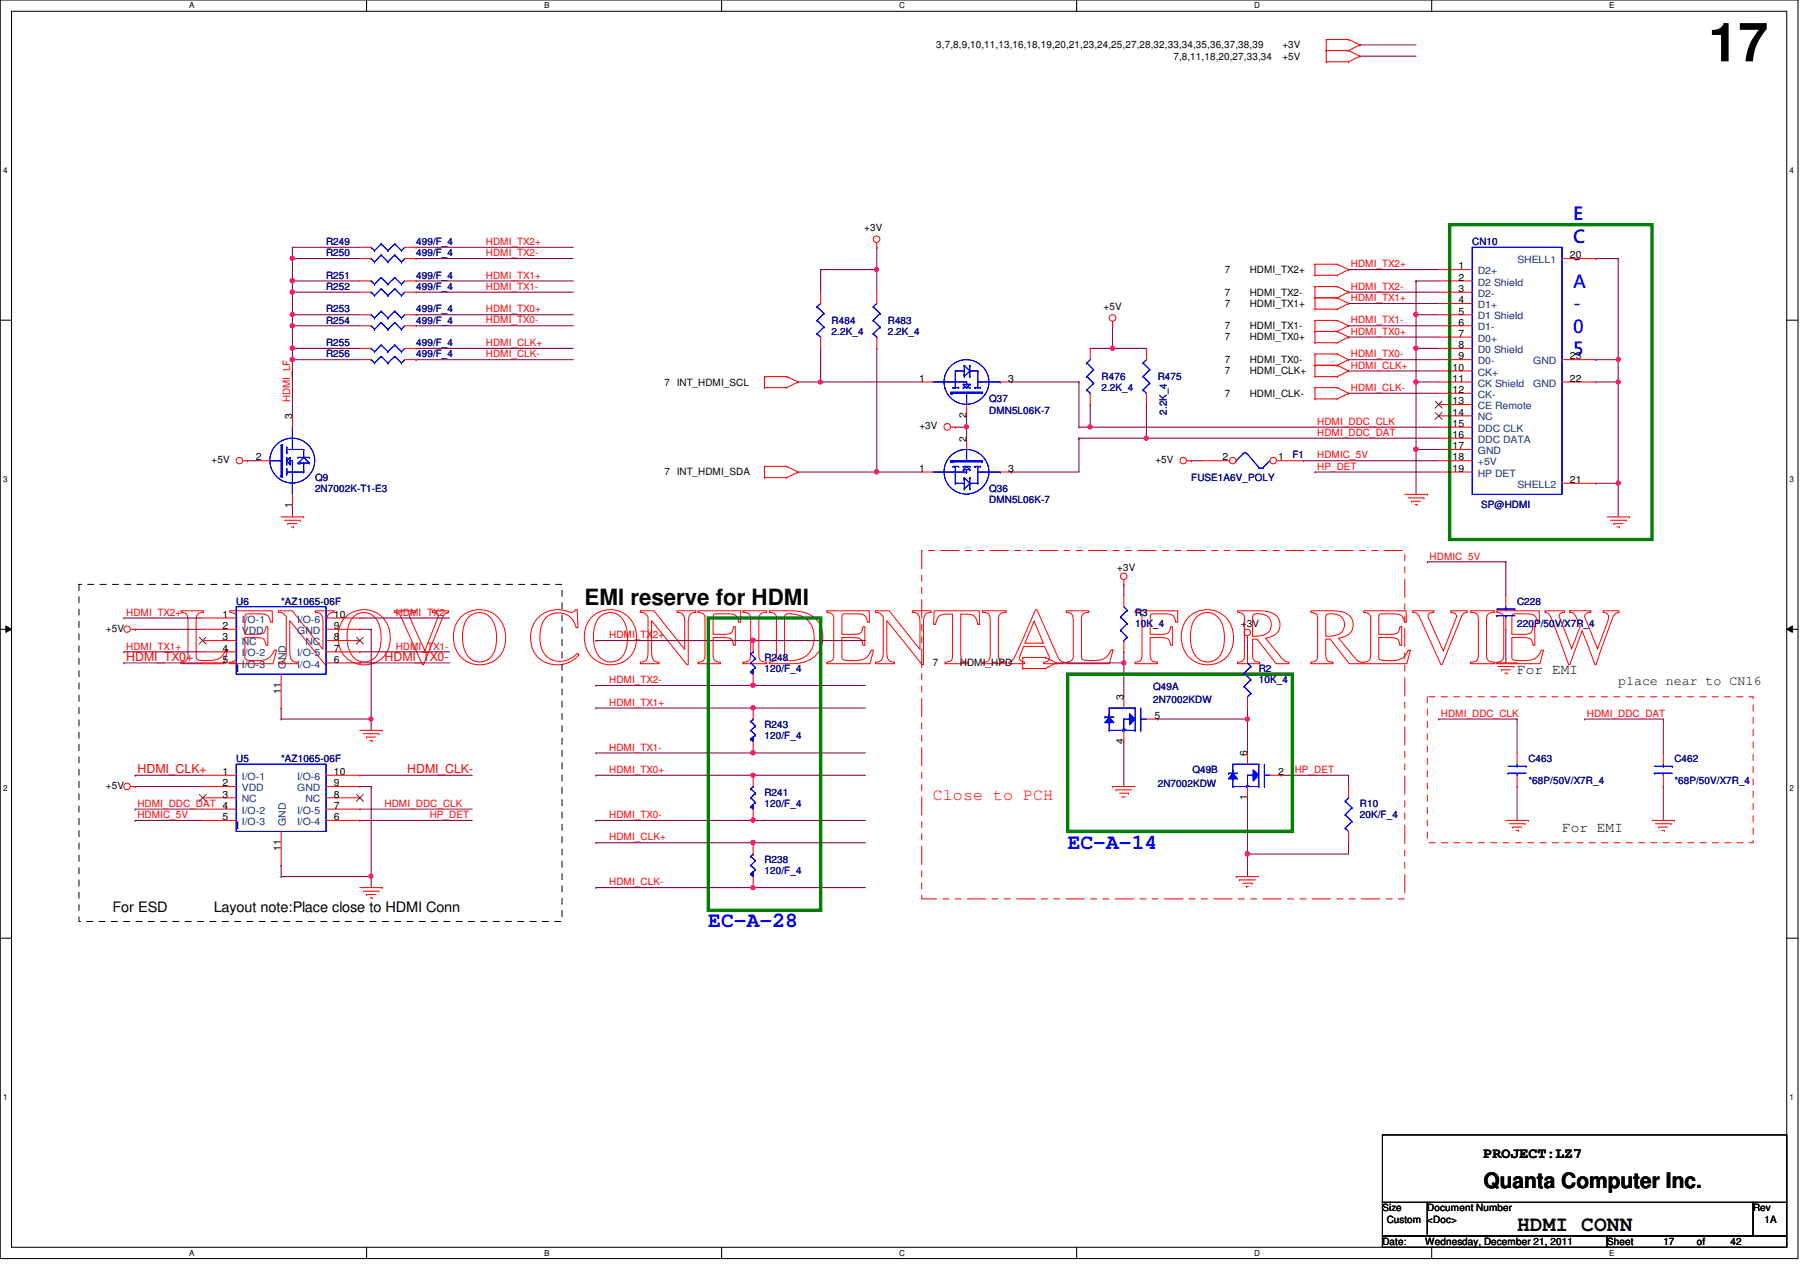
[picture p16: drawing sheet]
<svg xmlns="http://www.w3.org/2000/svg" width="297mm" height="210mm" viewBox="0 0 297 210" stroke-linecap="round" stroke-linejoin="round" font-family="sans-serif">
<defs><g id="words">
<text font-size="13.2" fill="#f00" x="29.7" y="109.5">LENOVO CONFIDENTIAL FOR REVIEW</text>
<text font-size="8.9" x="281.9" y="10.1">17</text>
<text font-size="3.7" x="96.5" y="99.9">EMI reserve for HDMI</text>
<g font-size="3.5" fill="#00f">
<text x="176.2" y="140">EC-A-14</text>
<text x="116.9" y="153">EC-A-28</text>
</g>
<g font-size="3.5">
<text x="244.8" y="196.1">Quanta Computer Inc.</text>
<text x="250.4" y="203.1">HDMI CONN</text>
</g>
<g font-size="3" fill="#00f">
<text x="259.6" y="36.4">E</text>
<text x="259.6" y="40.1">C</text>
<text x="259.6" y="43.8">-</text>
<text x="259.6" y="47.5">A</text>
<text x="259.6" y="51.2">-</text>
<text x="259.6" y="54.9">0</text>
<text x="259.6" y="58.6">5</text>
</g>
<text font-size="2.8" fill="#f00" x="154" y="132">Close to PCH</text>
<g font-size="2.4">
<text x="250.4" y="111.3">For EMI</text>
<text x="257.8" y="137.3">For EMI</text>
<text x="18.6" y="150.5">For ESD</text>
<text x="35.3" y="150.5">Layout note:Place close to HDMI Conn</text>
<text x="244.8" y="191.1">PROJECT:LZ7</text>
</g>
<text font-size="2.2" x="267" y="113.1">place near to CN16</text>
<g font-size="2" fill="#f00">
<text x="20.8" y="109">HDMI_TX0+</text>
<text x="63.5" y="109">HDMI_TX0-</text>
<text x="22.7" y="127.6">HDMI_CLK+</text>
<text x="67.2" y="127.6">HDMI_CLK-</text>
</g>
<g font-size="1.7">
<text x="154.5" y="8">3,7,8,9,10,11,13,16,18,19,20,21,23,24,25,27,28,32,33,34,35,36,37,38,39</text>
<text x="193.6" y="9.8">7,8,11,18,20,27,33,34</text>
<text x="211.6" y="8">+3V</text>
<text x="211.6" y="9.8">+5V</text>
<text x="142.6" y="38.2">+3V</text>
<text x="202.1" y="45.1">7</text>
<text x="206.2" y="45.1">HDMI_TX2+</text>
<text x="240.7" y="44.5">1</text>
<text x="240.7" y="46.3">2</text>
<text x="259.1" y="42.6">20</text>
<text x="182.1" y="51.2">+5V</text>
<text x="202.1" y="48.8">7</text>
<text x="202.1" y="50.6">7</text>
<text x="206.2" y="48.8">HDMI_TX2-</text>
<text x="206.2" y="50.6">HDMI_TX1+</text>
<text x="240.7" y="48.2">3</text>
<text x="240.7" y="50">4</text>
<text x="240.7" y="51.9">5</text>
<text x="240.7" y="53.7">6</text>
<text x="202.1" y="54.4">7</text>
<text x="202.1" y="56.2">7</text>
<text x="202.1" y="59.9">7</text>
<text x="206.2" y="54.4">HDMI_TX1-</text>
<text x="206.2" y="56.2">HDMI_TX0+</text>
<text x="206.2" y="59.9">HDMI_TX0-</text>
<text x="240.7" y="55.6">7</text>
<text x="240.7" y="57.4">8</text>
<text x="240.7" y="59.3">9</text>
<text x="259.1" y="59.3">23</text>
<text x="109.6" y="63.6">7 INT_HDMI_SCL</text>
<text x="151.7" y="63">1</text>
<text x="166.4" y="63">3</text>
<text x="202.1" y="61.8">7</text>
<text x="202.1" y="65.4">7</text>
<text x="206.2" y="61.8">HDMI_CLK+</text>
<text x="206.2" y="65.4">HDMI_CLK-</text>
<text x="239.7" y="61.2">10</text>
<text x="239.7" y="63">11</text>
<text x="239.7" y="64.9">12</text>
<text x="259.1" y="63">22</text>
<text x="48.2" y="69.2" transform="rotate(-90 48.2 69.2)">3</text>
<text x="151.7" y="70.8">+3V</text>
<text x="159.5" y="69" transform="rotate(-90 159.5 69)">2</text>
<text x="239.7" y="66.7">13</text>
<text x="239.7" y="68.6">14</text>
<text x="239.7" y="70.4">15</text>
<text x="34.9" y="76.4">+5V</text>
<text x="42.2" y="76">2</text>
<text x="151.7" y="77.9">1</text>
<text x="159.5" y="72.9" transform="rotate(-90 159.5 72.9)">2</text>
<text x="166.4" y="77.9">3</text>
<text x="190.7" y="76.4">+5V</text>
<text x="201.7" y="76">2</text>
<text x="210.9" y="76">1</text>
<text x="239.7" y="72.3">16</text>
<text x="239.7" y="74.1">17</text>
<text x="239.7" y="76">18</text>
<text x="239.7" y="77.9">19</text>
<text x="48.2" y="83.9" transform="rotate(-90 48.2 83.9)">1</text>
<text x="109.6" y="78.4">7 INT_HDMI_SDA</text>
<text x="259.1" y="79.7">21</text>
<text x="184.4" y="94.2">+3V</text>
<text x="36.7" y="101.9">1</text>
<text x="55.1" y="101.9">10</text>
<text x="17.5" y="104.2">+5V</text>
<text x="36.7" y="103.8">2</text>
<text x="36.7" y="105.7">3</text>
<text x="36.7" y="107.5">4</text>
<text x="55.1" y="107.5">7</text>
<text x="55.1" y="105.7">8</text>
<text x="55.1" y="103.8">9</text>
<text x="204.8" y="103.5">+3V</text>
<text x="36.7" y="109.3">5</text>
<text x="39" y="110.9">I</text>
<text x="55.1" y="109.3">6</text>
<text x="154" y="110">7</text>
<text x="158.4" y="110">HDMI_HPD</text>
<text x="46.4" y="114.5" transform="rotate(-90 46.4 114.5)">11</text>
<text x="185.4" y="115.5" transform="rotate(-90 185.4 115.5)">3</text>
<text x="190.5" y="118.6">5</text>
<text x="185.4" y="122.8" transform="rotate(-90 185.4 122.8)">4</text>
<text x="205.8" y="124.8" transform="rotate(-90 205.8 124.8)">6</text>
<text x="17.5" y="130.2">+5V</text>
<text x="36.7" y="127.9">1</text>
<text x="36.7" y="129.8">2</text>
<text x="36.7" y="131.6">3</text>
<text x="55.1" y="131.6">8</text>
<text x="55.1" y="129.8">9</text>
<text x="55.1" y="127.9">10</text>
<text x="210.9" y="127.9">2</text>
<text x="36.7" y="135.3">5</text>
<text x="39" y="136.9">I</text>
<text x="55.1" y="135.3">6</text>
<text x="55.1" y="133.5">7</text>
<text x="205.8" y="132.1" transform="rotate(-90 205.8 132.1)">1</text>
<text x="46.4" y="140.5" transform="rotate(-90 46.4 140.5)">11</text>
<text x="228.1" y="199.9">Size</text>
<text x="228.9" y="201.8">Custom</text>
<text x="235.5" y="199.9">Document Number</text>
<text x="235.5" y="201.8">&lt;Doc&gt;</text>
<text x="289.3" y="199.9">Rev</text>
<text x="291.2" y="201.8">1A</text>
<text x="228.1" y="205.4">Date:</text>
<text x="235.2" y="205.4">Wednesday, December 21, 2011</text>
<text x="265.2" y="205.4">Sheet</text>
<text x="274.5" y="205.4">17</text>
<text x="280" y="205.4">of</text>
<text x="285.6" y="205.4">42</text>
</g>
<g font-size="1.7" fill="#000080">
<text x="53.8" y="40.4">R249</text>
<text x="68.7" y="40.4">499/F_4</text>
<text x="242.9" y="40.4">CN10</text>
<text x="53.8" y="46">R251</text>
<text x="53.8" y="47.8">R252</text>
<text x="53.8" y="42.3">R250</text>
<text x="68.7" y="46">499/F_4</text>
<text x="68.7" y="47.8">499/F_4</text>
<text x="68.7" y="42.3">499/F_4</text>
<text x="53.8" y="53.4">R254</text>
<text x="53.8" y="51.6">R253</text>
<text x="68.7" y="53.4">499/F_4</text>
<text x="68.7" y="51.6">499/F_4</text>
<text x="137.2" y="53.4">R484</text>
<text x="146.5" y="53.4">R483</text>
<text x="53.8" y="59">R256</text>
<text x="53.8" y="57.1">R255</text>
<text x="68.7" y="59">499/F_4</text>
<text x="68.7" y="57.1">499/F_4</text>
<text x="137.2" y="55.2">2.2K_4</text>
<text x="146.5" y="55.2">2.2K_4</text>
<text x="181.8" y="62.7">R476</text>
<text x="181.8" y="64.5">2.2K_4</text>
<text x="191" y="62.7">R475</text>
<text x="163.2" y="66.4">Q37</text>
<text x="163.2" y="68.2">DMN5L06K-7</text>
<text x="192.6" y="68.4" transform="rotate(-90 192.6 68.4)">2.2K_4</text>
<text x="213.3" y="75.6">F1</text>
<text x="52" y="79.4">Q9</text>
<text x="52" y="81.2">2N7002K-T1-E3</text>
<text x="163.2" y="81.2">Q36</text>
<text x="163.2" y="83.1">DMN5L06K-7</text>
<text x="196.6" y="79.4">FUSE1A6V_POLY</text>
<text x="244.4" y="83.8">SP@HDMI</text>
<text x="39" y="99.8">U6</text>
<text x="46.4" y="99.8">*AZ1065-06F</text>
<text x="187.3" y="101.6">R3</text>
<text x="250.4" y="99.8">C228</text>
<text x="187.3" y="103.5">10K_4</text>
<text x="250.4" y="103.5">220P/50V/X7R_4</text>
<text x="126.2" y="109.1">R248</text>
<text x="126.2" y="110.9">120/F_4</text>
<text x="190.3" y="113.8">Q49A</text>
<text x="207.7" y="110.9">R2</text>
<text x="207.7" y="112.7">10K_4</text>
<text x="190.3" y="116.1">2N7002KDW</text>
<text x="39" y="125.7">U5</text>
<text x="46.4" y="125.7">*AZ1065-06F</text>
<text x="126.2" y="120.1">R243</text>
<text x="126.2" y="122">120/F_4</text>
<text x="252.2" y="125.7">C463</text>
<text x="276.3" y="125.7">C462</text>
<text x="126.2" y="131.3">R241</text>
<text x="191" y="129.8">2N7002KDW</text>
<text x="196.8" y="127.6">Q49B</text>
<text x="252.2" y="129.4">*68P/50V/X7R_4</text>
<text x="276.3" y="129.4">*68P/50V/X7R_4</text>
<text x="126.2" y="133.1">120/F_4</text>
<text x="224.4" y="133.1">R10</text>
<text x="224.4" y="135">20K/F_4</text>
<text x="126.2" y="142.4">R238</text>
<text x="126.2" y="144.3">120/F_4</text>
</g>
<g font-size="1.7" fill="#f00">
<text x="80.2" y="40.4">HDMI_TX2+</text>
<text x="80.2" y="42.3">HDMI_TX2-</text>
<text x="80.2" y="47.8">HDMI_TX1-</text>
<text x="80.2" y="46">HDMI_TX1+</text>
<text x="222.9" y="44.1">HDMI_TX2+</text>
<text x="222.9" y="47.8">HDMI_TX2-</text>
<text x="80.2" y="53.4">HDMI_TX0-</text>
<text x="80.2" y="51.6">HDMI_TX0+</text>
<text x="222.9" y="49.7">HDMI_TX1+</text>
<text x="222.9" y="53.4">HDMI_TX1-</text>
<text x="80.2" y="59">HDMI_CLK-</text>
<text x="80.2" y="57.1">HDMI_CLK+</text>
<text x="222.9" y="55.2">HDMI_TX0+</text>
<text x="222.9" y="59">HDMI_TX0-</text>
<text x="222.9" y="60.8">HDMI_CLK+</text>
<text x="222.9" y="64.5">HDMI_CLK-</text>
<text x="47.9" y="66.4" transform="rotate(-90 47.9 66.4)">HDMI_LF</text>
<text x="217.4" y="70.1">HDMI_DDC_CLK</text>
<text x="217.4" y="71.9">HDMI_DDC_DAT</text>
<text x="217.4" y="77.5">HP_DET</text>
<text x="217.4" y="75.6">HDMIC_5V</text>
<text x="235.9" y="92.3">HDMIC_5V</text>
<text x="20.8" y="101.6">HDMI_TX2+</text>
<text x="65.3" y="101.6">HDMI_TX2-</text>
<text x="20.8" y="107.2">HDMI_TX1+</text>
<text x="65.3" y="107.2">HDMI_TX1-</text>
<text x="100.5" y="105.3">HDMI_TX2+</text>
<text x="100.5" y="112.7">HDMI_TX2-</text>
<text x="100.5" y="116.5">HDMI_TX1+</text>
<text x="237.8" y="118.3">HDMI_DDC_CLK</text>
<text x="261.9" y="118.3">HDMI_DDC_DAT</text>
<text x="100.5" y="123.9">HDMI_TX1-</text>
<text x="100.5" y="127.6">HDMI_TX0+</text>
<text x="213.7" y="127.6">HP_DET</text>
<text x="22.7" y="135">HDMIC_5V</text>
<text x="22.7" y="133.1">HDMI_DDC_DAT 4</text>
<text x="63.5" y="133.1">HDMI_DDC_CLK</text>
<text x="70.9" y="135">HP_DET</text>
<text x="100.5" y="135">HDMI_TX0-</text>
<text x="100.5" y="138.7">HDMI_CLK+</text>
<text x="100.5" y="146.1">HDMI_CLK-</text>
</g>
<g font-size="1.7" fill="#004080">
<text x="243.9" y="45.3">D2+</text>
<text x="243.9" y="47.1">D2 Shield</text>
<text x="250.4" y="43.4">SHELL1</text>
<text x="243.9" y="49">D2-</text>
<text x="243.9" y="50.8">D1+</text>
<text x="243.9" y="52.7">D1 Shield</text>
<text x="243.9" y="54.5">D1-</text>
<text x="243.9" y="56.4">D0+</text>
<text x="243.9" y="58.3">D0 Shield</text>
<text x="243.9" y="60.1">D0-</text>
<text x="243.9" y="62">CK+</text>
<text x="243.9" y="63.8">CK Shield</text>
<text x="243.9" y="65.7">CK-</text>
<text x="253" y="60.1">GND</text>
<text x="253" y="63.8">GND</text>
<text x="243.9" y="67.5">CE Remote</text>
<text x="243.9" y="69.4">NC</text>
<text x="243.9" y="71.2">DDC CLK</text>
<text x="243.9" y="73.1">DDC DATA</text>
<text x="243.9" y="74.9">GND</text>
<text x="243.9" y="76.8">+5V</text>
<text x="243.9" y="78.7">HP DET</text>
<text x="250.4" y="80.5">SHELL2</text>
<text x="39.9" y="102.7">I/O-1</text>
<text x="39.9" y="104.6">VDD</text>
<text x="39.9" y="106.5">NC</text>
<text x="49" y="102.7">I/O-6</text>
<text x="49.1" y="104.6">GND</text>
<text x="50.4" y="106.5">NC</text>
<text x="39.9" y="108.3">I/O-2</text>
<text x="39.9" y="110.2">I/O-3</text>
<text x="47.2" y="110.3" transform="rotate(-90 47.2 110.3)">GND</text>
<text x="49" y="110.2">I/O-4</text>
<text x="49" y="108.3">I/O-5</text>
<text x="39.9" y="128.7">I/O-1</text>
<text x="39.9" y="130.6">VDD</text>
<text x="49" y="128.7">I/O-6</text>
<text x="49.1" y="130.6">GND</text>
<text x="39.9" y="132.4">NC</text>
<text x="39.9" y="134.3">I/O-2</text>
<text x="39.9" y="136.1">I/O-3</text>
<text x="47.2" y="136.3" transform="rotate(-90 47.2 136.3)">GND</text>
<text x="49" y="136.1">I/O-4</text>
<text x="49" y="134.3">I/O-5</text>
<text x="50.4" y="132.4">NC</text>
</g>
<g font-size="1.4">
<text x="31.2" y="1.4">A</text>
<text x="89.8" y="1.4">B</text>
<text x="148.4" y="1.4">C</text>
<text x="207" y="1.4">D</text>
<text x="265.6" y="1.4">E</text>
<text x=".5" y="28.5">4</text>
<text x="295.3" y="28.5">4</text>
<text x=".5" y="79.5">3</text>
<text x="295.3" y="79.5">3</text>
<text x=".5" y="130.5">2</text>
<text x="295.3" y="130.5">2</text>
<text x=".5" y="181.5">1</text>
<text x="295.3" y="181.5">1</text>
<text x="31.2" y="207.2">A</text>
<text x="89.8" y="207.2">B</text>
<text x="148.4" y="207.2">C</text>
<text x="207" y="207.2">D</text>
<text x="265.6" y="207.2">E</text>
</g>
</g></defs>
<path d="M0 0h296.7v207.7h-296.7zM1.9 1.9h292.9v203.9h-292.9z" fill="none" stroke="#000" stroke-width=".17"/>
<g fill="#fff">
<path d="M31.2 .2h.8v1.5h-.8z"/>
<path d="M31.2 206h.8v1.5h-.8z"/>
</g>
<path d="M60.5 0v1.9M60.5 205.8v1.9" fill="none" stroke="#000" stroke-width=".17"/>
<g fill="#fff">
<path d="M89.8 .2h.8v1.5h-.8z"/>
<path d="M89.8 206h.8v1.5h-.8z"/>
</g>
<path d="M119.1 0v1.9M119.1 205.8v1.9" fill="none" stroke="#000" stroke-width=".17"/>
<g fill="#fff">
<path d="M148.4 .2h.9v1.5h-.9z"/>
<path d="M148.4 206h.9v1.5h-.9z"/>
</g>
<path d="M177.7 0v1.9M177.7 205.8v1.9" fill="none" stroke="#000" stroke-width=".17"/>
<g fill="#fff">
<path d="M207 .2h.9v1.5h-.9z"/>
<path d="M207 206h.9v1.5h-.9z"/>
</g>
<path d="M236.3 0v1.9M236.3 205.8v1.9" fill="none" stroke="#000" stroke-width=".17"/>
<g fill="#fff">
<path d="M265.6 .2h.8v1.5h-.8z"/>
<path d="M265.6 206h.8v1.5h-.8z"/>
<path d="M.5 27.3h.7v1.5h-.7z"/>
<path d="M295.3 27.3h.7v1.5h-.7z"/>
<path d="M.5 78.3h.7v1.5h-.7z"/>
<path d="M295.3 78.3h.7v1.5h-.7z"/>
</g>
<path d="M0 52.8h1.9M294.8 52.8h1.9" fill="none" stroke="#000" stroke-width=".17"/>
<g fill="#fff">
<path d="M.5 129.3h.7v1.5h-.7z"/>
<path d="M295.3 129.3h.7v1.5h-.7z"/>
</g>
<path d="M0 103.8h1.9M1 103.3l.9 .5-.9 .6zM294.8 103.8l1-.5v1.1zM294.8 103.8h1.9" fill="none" stroke="#000" stroke-width=".17"/>
<path d="M1 103.3l.9 .5-.9 .6zM294.8 103.8l1-.5v1.1z" fill="#000"/>
<g fill="#fff">
<path d="M.5 180.3h.7v1.5h-.7z"/>
<path d="M295.3 180.3h.7v1.5h-.7z"/>
</g>
<path d="M0 154.8h1.9M294.8 154.8h1.9" fill="none" stroke="#000" stroke-width=".17"/>
<path d="M224.4 9.3h.1M224.4 7.4h.1M224.4 9.3h9.3M224.4 7.4h9.3M144.7 40.8h.1M144.7 40.8v3.7M183.6 53.8h.1M183.6 53.8v3.7M233.7 74.2h.1M233.7 74.2v7.4" fill="none" stroke="#800040" stroke-width=".17"/>
<circle cx="233.6" cy="74.1" r=".37" fill="#f0f"/>
<circle cx="233.6" cy="74.1" r=".37" fill="none" stroke="#f0f" stroke-width=".17"/>
<path d="M233.7 51.9h.1M233.7 51.9v5.6" fill="none" stroke="#800040" stroke-width=".17"/>
<circle cx="233.7" cy="51.9" r=".36" fill="#f0f"/>
<circle cx="233.7" cy="51.9" r=".36" fill="none" stroke="#f0f" stroke-width=".17"/>
<path d="M233.7 46.4h.1M233.7 51.9h.1M233.7 57.5h.1M233.7 46.4v5.5M233.7 57.5v5.5M233.7 51.9h3.7M233.7 57.5h3.7M233.7 63h.1M233.7 63h3.7" fill="none" stroke="#800040" stroke-width=".17"/>
<circle cx="233.6" cy="57.5" r=".37" fill="#f0f"/>
<circle cx="233.6" cy="57.5" r=".37" fill="none" stroke="#f0f" stroke-width=".17"/>
<path d="M233.7 46.4h.1M233.7 46.4h3.7M233.7 74.2h.1M233.7 63h.1M233.7 74.2h3.7M233.7 63v11.2" fill="none" stroke="#800040" stroke-width=".17"/>
<circle cx="233.7" cy="63" r=".36" fill="#f0f"/>
<circle cx="233.7" cy="63" r=".36" fill="none" stroke="#f0f" stroke-width=".17"/>
<g fill="none" stroke="#800040" stroke-width=".17">
<path d="M222.5 44.5h.1M222.5 48.2h.1M222.5 50.1h.1M222.5 53.8h.1M222.5 55.6h.1M222.5 59.4h.1M222.5 44.5h14.9M222.5 48.2h14.9M222.5 50.1h14.9M222.5 53.8h14.9M222.5 55.6h14.9M222.5 59.4h14.9"/>
<path d="M157.6 70.5h.1M157.6 70.5h1.9M179.9 70.5h.1M179.9 70.5h57.5M189.2 72.3h.1M189.2 72.3h48.2M215.1 76h.1M215.1 76h22.3M217 77.9h.1M217 77.9h20.4M222.5 61.2h.1M222.5 64.9h.1"/>
<path d="M222.5 61.2h14.9M222.5 64.9h14.9"/>
</g>
<circle cx="159.5" cy="70.4" r=".36" fill="#f0f"/>
<circle cx="159.5" cy="70.4" r=".36" fill="none" stroke="#f0f" stroke-width=".17"/>
<path d="M159.5 68.6h.1M159.5 68.6v1.9M179.9 66.8h.1M179.9 66.8v3.7M196.6 76h.1M196.6 76h1.9" fill="none" stroke="#800040" stroke-width=".17"/>
<circle cx="179.9" cy="70.4" r=".36" fill="#f0f"/>
<circle cx="179.9" cy="70.4" r=".36" fill="none" stroke="#f0f" stroke-width=".17"/>
<path d="M189.2 66.8h.1M189.2 66.8v5.5" fill="none" stroke="#800040" stroke-width=".17"/>
<circle cx="189.2" cy="72.3" r=".36" fill="#f0f"/>
<circle cx="189.2" cy="72.3" r=".36" fill="none" stroke="#f0f" stroke-width=".17"/>
<path d="M183.6 57.5h.1M183.6 57.5h5.6M178.1 70.5h.1M178.1 72.3h.1M178.1 70.5h1.8M178.1 72.3h11.1" fill="none" stroke="#800040" stroke-width=".17"/>
<circle cx="183.6" cy="57.5" r=".35" fill="#f0f"/>
<circle cx="183.6" cy="57.5" r=".35" fill="none" stroke="#f0f" stroke-width=".17"/>
<g fill="none" stroke="#800040" stroke-width=".17">
<path d="M135.4 44.5h.1M135.4 44.5v3.7M144.7 44.5h.1M144.7 57.5h.1M144.7 44.5v3.7M144.7 57.5v20.4M131.7 63h.1M131.7 63h3.7M159.5 70.5h.1M159.5 70.5v1.8M166.9 77.9h.1M166.9 63h.1"/>
<path d="M166.9 63h11.2M178.1 72.3h.1M178.1 63h.1M178.1 63v7.5M178.1 72.3v5.6h-11.2"/>
</g>
<circle cx="144.6" cy="77.9" r=".35" fill="#f0f"/>
<circle cx="144.6" cy="77.9" r=".35" fill="none" stroke="#f0f" stroke-width=".17"/>
<path d="M135.4 57.5h.1M135.4 57.5v5.5" fill="none" stroke="#800040" stroke-width=".17"/>
<circle cx="135.4" cy="63" r=".34" fill="#f0f"/>
<circle cx="135.4" cy="63" r=".34" fill="none" stroke="#f0f" stroke-width=".17"/>
<path d="M135.4 44.5h.1M135.4 44.5h9.3M131.7 77.9h.1M131.7 77.9h20.4M135.4 63h.1M135.4 63h16.7M144.7 77.9h.1" fill="none" stroke="#800040" stroke-width=".17"/>
<circle cx="144.6" cy="44.5" r=".34" fill="#f0f"/>
<circle cx="144.6" cy="44.5" r=".34" fill="none" stroke="#f0f" stroke-width=".17"/>
<g fill="none" stroke="#800040" stroke-width=".17">
<path d="M185.5 96.4h.1M185.5 96.4v1.9M235.5 92.7h.1M235.5 92.7h13M248.5 92.7h.1M248.5 92.7v5.6M185.5 109.4h.1M185.5 109.4v5.6M191 118.7h.1M191 118.7h14.9M205.9 105.7h.1M205.9 105.7v1.9"/>
<path d="M185.5 122.4h.1M185.5 122.4v7.4M211.4 127.9h.1M211.4 127.9h11.1M222.5 139.1h.1M222.5 139.1v1.8M205.9 140.9h.1M205.9 140.9v3.8"/>
</g>
<circle cx="205.8" cy="140.9" r=".37" fill="#f0f"/>
<circle cx="205.8" cy="140.9" r=".37" fill="none" stroke="#f0f" stroke-width=".17"/>
<path d="M205.9 116.8h.1M205.9 116.8v1.9" fill="none" stroke="#800040" stroke-width=".17"/>
<circle cx="205.8" cy="118.7" r=".36" fill="#f0f"/>
<circle cx="205.8" cy="118.7" r=".36" fill="none" stroke="#f0f" stroke-width=".17"/>
<path d="M174.3 109.4h.1M174.3 109.4h11.2" fill="none" stroke="#800040" stroke-width=".17"/>
<circle cx="185.4" cy="109.4" r=".36" fill="#f0f"/>
<circle cx="185.4" cy="109.4" r=".36" fill="none" stroke="#f0f" stroke-width=".17"/>
<g fill="none" stroke="#800040" stroke-width=".17">
<path d="M185.5 107.6h.1M185.5 107.6v1.8M205.9 118.7h.1M205.9 118.7v5.5M248.5 103.8h.1M248.5 103.8v5.6M124.3 127.9h.1M124.3 127.9h18.5M205.9 131.7h.1M205.9 131.7v9.2M222.5 127.9h.1M222.5 127.9v1.9"/>
<path d="M205.9 140.9h.1M205.9 140.9h16.6"/>
</g>
<circle cx="124.3" cy="127.9" r=".36" fill="#f0f"/>
<circle cx="124.3" cy="127.9" r=".36" fill="none" stroke="#f0f" stroke-width=".17"/>
<path d="M124.3 116.8h.1M124.3 116.8h18.5" fill="none" stroke="#800040" stroke-width=".17"/>
<circle cx="124.3" cy="116.8" r=".36" fill="#f0f"/>
<circle cx="124.3" cy="116.8" r=".36" fill="none" stroke="#f0f" stroke-width=".17"/>
<path d="M124.3 105.7h.1M124.3 105.7h18.5" fill="none" stroke="#800040" stroke-width=".17"/>
<circle cx="124.3" cy="105.7" r=".37" fill="#f0f"/>
<circle cx="124.3" cy="105.7" r=".37" fill="none" stroke="#f0f" stroke-width=".17"/>
<path d="M124.3 146.5h.1M124.3 146.5h18.5" fill="none" stroke="#800040" stroke-width=".17"/>
<circle cx="124.3" cy="146.5" r=".36" fill="#f0f"/>
<circle cx="124.3" cy="146.5" r=".36" fill="none" stroke="#f0f" stroke-width=".17"/>
<path d="M124.3 139.1h.1M124.3 139.1h18.5" fill="none" stroke="#800040" stroke-width=".17"/>
<circle cx="124.3" cy="139" r=".37" fill="#f0f"/>
<circle cx="124.3" cy="139" r=".37" fill="none" stroke="#f0f" stroke-width=".17"/>
<path d="M124.3 124.2h.1M124.3 124.2h18.5" fill="none" stroke="#800040" stroke-width=".17"/>
<circle cx="124.3" cy="124.2" r=".37" fill="#f0f"/>
<circle cx="124.3" cy="124.2" r=".37" fill="none" stroke="#f0f" stroke-width=".17"/>
<path d="M124.3 135.4h.1M124.3 135.4h18.5" fill="none" stroke="#800040" stroke-width=".17"/>
<circle cx="124.3" cy="135.3" r=".36" fill="#f0f"/>
<circle cx="124.3" cy="135.3" r=".36" fill="none" stroke="#f0f" stroke-width=".17"/>
<path d="M124.3 113.1h.1M124.3 113.1h18.5" fill="none" stroke="#800040" stroke-width=".17"/>
<circle cx="124.3" cy="113.1" r=".37" fill="#f0f"/>
<circle cx="124.3" cy="113.1" r=".37" fill="none" stroke="#f0f" stroke-width=".17"/>
<g fill="none" stroke="#800040" stroke-width=".17">
<path d="M48.3 48.2h.1M48.3 48.2h11.1M68.7 42.7h.1M68.7 40.8h.1M68.7 53.8h.1M68.7 51.9h.1M68.7 48.2h.1M68.7 46.4h.1M68.7 42.7h25.9M68.7 40.8h25.9M68.7 53.8h25.9M68.7 51.9h25.9"/>
<path d="M68.7 48.2h25.9M68.7 46.4h25.9M98.3 116.8h.1M98.3 105.7h.1M98.3 113.1h.1M98.3 116.8h26M98.3 105.7h26M98.3 113.1h26M98.3 124.2h.1M98.3 139.1h.1M98.3 135.4h.1M98.3 127.9h.1"/>
<path d="M98.3 124.2h26M98.3 139.1h26M98.3 135.4h26M98.3 127.9h26M98.3 146.5h.1M98.3 146.5h26"/>
</g>
<circle cx="48.2" cy="48.2" r=".37" fill="#f0f"/>
<circle cx="48.2" cy="48.2" r=".37" fill="none" stroke="#f0f" stroke-width=".17"/>
<path d="M48.3 46.4h.1M48.3 57.5h.1M48.3 46.4v1.8M48.3 57.5h11.1" fill="none" stroke="#800040" stroke-width=".17"/>
<circle cx="48.2" cy="57.5" r=".37" fill="#f0f"/>
<circle cx="48.2" cy="57.5" r=".37" fill="none" stroke="#f0f" stroke-width=".17"/>
<path d="M48.3 59.4h.1M48.3 59.4h11.1" fill="none" stroke="#800040" stroke-width=".17"/>
<circle cx="48.2" cy="59.3" r=".37" fill="#f0f"/>
<circle cx="48.2" cy="59.3" r=".37" fill="none" stroke="#f0f" stroke-width=".17"/>
<path d="M48.3 53.8h.1M48.3 57.5h.1M48.3 40.8h.1M48.3 51.9h.1M48.3 53.8v5.6M48.3 40.8h11.1M48.3 51.9h11.1" fill="none" stroke="#800040" stroke-width=".17"/>
<circle cx="48.2" cy="51.9" r=".36" fill="#f0f"/>
<circle cx="48.2" cy="51.9" r=".36" fill="none" stroke="#f0f" stroke-width=".17"/>
<path d="M48.3 48.2h.1M48.3 42.7h.1M48.3 48.2v3.7M48.3 42.7h11.1" fill="none" stroke="#800040" stroke-width=".17"/>
<circle cx="48.2" cy="42.6" r=".36" fill="#f0f"/>
<circle cx="48.2" cy="42.6" r=".36" fill="none" stroke="#f0f" stroke-width=".17"/>
<path d="M48.3 40.8h.1M48.3 53.8h.1M48.3 40.8v1.9M48.3 53.8h11.1M48.3 83.4h.1M48.3 83.4v1.9" fill="none" stroke="#800040" stroke-width=".17"/>
<circle cx="48.2" cy="53.8" r=".36" fill="#f0f"/>
<circle cx="48.2" cy="53.8" r=".36" fill="none" stroke="#f0f" stroke-width=".17"/>
<path d="M48.3 51.9h.1M48.3 46.4h.1M48.3 51.9v1.9M48.3 46.4h11.1" fill="none" stroke="#800040" stroke-width=".17"/>
<circle cx="48.2" cy="46.3" r=".37" fill="#f0f"/>
<circle cx="48.2" cy="46.3" r=".37" fill="none" stroke="#f0f" stroke-width=".17"/>
<g fill="none" stroke="#800040" stroke-width=".17">
<path d="M48.3 42.7h.1M48.3 59.4h.1M48.3 42.7v3.7M48.3 59.4v9.2M68.7 59.4h.1M68.7 57.5h.1M68.7 59.4h25.9M68.7 57.5h25.9M179.9 57.5h.1M179.9 57.5h3.7M263.4 42.7h.1M263.4 42.7h3.6"/>
<path d="M40.8 76h.1M40.8 76h1.9M263.4 79.8h.1M263.4 79.8h3.6"/>
</g>
<circle cx="267" cy="79.7" r=".34" fill="#f0f"/>
<circle cx="267" cy="79.7" r=".34" fill="none" stroke="#f0f" stroke-width=".17"/>
<path d="M267 79.8h.1M267 63h.1M267 63v22.3" fill="none" stroke="#800040" stroke-width=".17"/>
<circle cx="267" cy="63" r=".34" fill="#f0f"/>
<circle cx="267" cy="63" r=".34" fill="none" stroke="#f0f" stroke-width=".17"/>
<path d="M263.4 59.4h.1M263.4 59.4h3.6M267 42.7h.1M267 59.4h.1M267 42.7v20.3h-3.6M263.4 63h.1" fill="none" stroke="#800040" stroke-width=".17"/>
<circle cx="267" cy="59.3" r=".35" fill="#f0f"/>
<circle cx="267" cy="59.3" r=".35" fill="none" stroke="#f0f" stroke-width=".17"/>
<g fill="none" stroke="#800040" stroke-width=".17">
<path d="M20.4 107.6h.1M20.4 109.4h.1M20.4 102h.1M20.4 107.6h13M20.4 109.4h13M20.4 102h13M46.4 116.8h.1M46.4 118.7h.1M46.4 116.8v1.9M59.4 107.6h.1M59.4 103.8h.1M59.4 109.4h.1"/>
<path d="M59.4 107.6h14.8M59.4 109.4h14.8M59.4 103.8h1.9M61.3 103.8h.1M61.3 103.8v14.9h-14.9M237.4 118.7h.1M237.4 118.7h13M250.4 118.7h.1M250.4 118.7v5.5M261.5 118.7h.1M261.5 118.7h13M274.5 118.7h.1"/>
<path d="M274.5 118.7v5.5M22.3 135.4h.1M22.3 127.9h.1M22.3 135.4h11.1M22.3 127.9h11.1M59.4 133.5h.1M59.4 135.4h.1M59.4 127.9h.1M59.4 129.8h.1M59.4 133.5h18.5M59.4 135.4h18.5M59.4 127.9h18.5"/>
<path d="M59.4 129.8h1.9M250.4 129.8h.1M250.4 129.8v5.6M274.5 129.8h.1M274.5 129.8v5.6M46.4 142.8h.1M46.4 144.7h.1M46.4 142.8v1.9M46.4 144.7h14.9M61.3 144.7h.1M61.3 144.7v1.8"/>
</g>
<circle cx="61.2" cy="144.6" r=".34" fill="#f0f"/>
<circle cx="61.2" cy="144.6" r=".34" fill="none" stroke="#f0f" stroke-width=".17"/>
<path d="M59.4 102h.1M59.4 102h14.8M61.3 118.7h.1M61.3 118.7v1.8M22.3 129.8h.1M22.3 129.8h11.1" fill="none" stroke="#800040" stroke-width=".17"/>
<circle cx="61.2" cy="118.7" r=".34" fill="#f0f"/>
<circle cx="61.2" cy="118.7" r=".34" fill="none" stroke="#f0f" stroke-width=".17"/>
<path d="M22.3 103.8h.1M22.3 103.8h11.1M22.3 133.5h.1M22.3 133.5h11.1M61.3 129.8h.1M61.3 129.8v14.9" fill="none" stroke="#800040" stroke-width=".17"/>
<g fill="none" stroke="#f00" stroke-width=".17">
<path d="M218.9 8.3h.1M218.9 6.5h.1M218.9 10.2h.1M218.9 6.5h3.6M218.9 8.3h3.6M218.9 6.5v3.7M218.9 10.2h3.6M222.5 6.5h.1M222.5 8.3h.1M222.5 10.2h.1M222.5 6.5l1.9 .9M222.5 8.3l1.9 1"/>
<path d="M224.4 7.4h.1M224.4 9.3h.1M224.4 7.4l-1.9 .9M224.4 9.3l-1.9 .9M144.7 40.8h.1M144.7 40v.8M183.6 53.8h.1M183.6 53v.8M217 45.4h.1M217 43.6h.1M217 49.1h.1M217 47.3h.1"/>
<path d="M217 51h.1M217 54.7h.1M217 52.9h.1M217 56.6h.1M217 58.4h.1M217 45.4h3.7M217 43.6v1.8M217 47.3v3.7M217 52.9v3.7M217 58.4v3.7M217 43.6h3.7M217 49.1h3.7"/>
<path d="M217 47.3h3.7M217 51h3.7M217 54.7h3.7M217 52.9h3.7M217 56.6h3.7M217 58.4h3.7M220.7 45.4h.1M220.7 43.6h.1M220.7 49.1h.1M220.7 47.3h.1M220.7 51h.1M220.7 54.7h.1"/>
<path d="M220.7 52.9h.1M220.7 56.6h.1M220.7 58.4h.1M220.7 43.6l1.8 .9M220.7 47.3l1.8 .9M220.7 49.1l1.8 1M220.7 52.9l1.8 .9M220.7 54.7l1.8 .9M220.7 58.4l1.8 1M222.5 44.5h.1M222.5 48.2h.1M222.5 50.1h.1"/>
<path d="M222.5 53.8h.1M222.5 55.6h.1M222.5 59.4h.1M222.5 44.5l-1.8 .9M222.5 48.2l-1.8 .9M222.5 50.1l-1.8 .9M222.5 53.8l-1.8 .9M222.5 55.6l-1.8 1M222.5 59.4l-1.8 .9M40.1 76h.7M40.8 76h.1M126.1 64h.1"/>
<path d="M126.1 62.1h.1M126.1 78.8h.1M126.1 77h.1M126.1 64h3.7M126.1 62.1v1.9M126.1 77v1.8M126.1 62.1h3.7M126.1 78.8h3.7M126.1 77h3.7M129.8 64h.1M129.8 62.1h.1M129.8 78.8h.1"/>
<path d="M129.8 77h.1M129.8 62.1l1.9 .9M129.8 77l1.9 .9M131.7 63h.1M131.7 77.9h.1M131.7 63l-1.9 1M131.7 77.9l-1.9 .9M156.9 70.5h.7M157.6 70.5h.1M195.8 76h.8M196.6 76h.1M217 60.3h.1"/>
<path d="M217 62.1h.1M217 65.8h.1M217 64h.1M217 64h3.7M217 62.1h3.7M217 64v1.8M217 60.3h3.7M217 65.8h3.7M220.7 60.3h.1M220.7 62.1h.1M220.7 65.8h.1M220.7 64h.1"/>
<path d="M220.7 60.3l1.8 .9M220.7 64l1.8 .9M222.5 61.2h.1M222.5 64.9h.1M222.5 61.2l-1.8 .9M222.5 64.9l-1.8 .9M46.4 85.3h3.7M46.9 85.9h2.7M47.5 86.4h.1M47.5 86.4h1.5M48.1 87h.3M48.4 87h.1"/>
<path d="M49.6 85.9h.1M50.1 85.3h.1M185.5 96.4h.1M185.5 95.7v.7M231.8 81.6h3.7M232.4 82.2h2.6M232.9 82.7h.1M232.9 82.7h1.5M233.5 83.3h.3M233.8 83.3h.1M235 82.2h.1M235.5 81.6h.1"/>
<path d="M265.2 85.3h3.7M265.8 85.9h2.5M266.3 86.4h.1M266.3 86.4h1.5M266.9 87h.3M267.2 87h.1M268.3 85.9h.1M268.9 85.3h.1M21.5 103.8h.8M22.3 103.8h.1M168.8 108.5h.1M168.8 110.3h.1"/>
<path d="M168.8 108.5h3.7M168.8 108.5v1.8M168.8 110.3h3.7M172.5 108.5h.1M172.5 110.3h.1M172.5 108.5l1.8 .9M174.3 109.4h.1M174.3 109.4l-1.8 .9M205.9 105.7h.1M205.9 104.9v.8M246.7 109.4h3.7M247.2 110h2.6"/>
<path d="M247.8 110.5h.1M247.8 110.5h1.5M248.3 111.1h.4M248.7 111.1h.1M249.8 110h.1M250.4 109.4h.1M21.5 129.8h.8M22.3 129.8h.1M33.4 129.8h5.6M33.4 135.4h5.6M33.4 127.9h5.6M33.4 131.7h5.6"/>
<path d="M33.4 133.5h5.6M46.4 137.2v5.6M53.8 129.8h5.6M53.8 135.4h5.6M53.8 127.9h5.6M53.8 131.7h5.6M53.8 133.5h5.6M59.4 120.5h3.7M59.9 121.1h2.6M60.5 121.6h.1M60.5 121.6h1.5M61 122.2h.4"/>
<path d="M61.4 122.2h.1M62.5 121.1h.1M63.1 120.5h.1M183.6 129.8h.1M183.6 129.8h3.7M184.2 130.3h.1M184.2 130.3h2.6M184.7 130.9h1.5M185.3 131.5h.1M185.3 131.5h.4M186.2 130.9h.1M248.5 135.4h3.7"/>
<path d="M249.1 135.9h2.6M249.6 136.5h.1M249.6 136.5h1.5M250.2 137h.4M250.6 137h.1M251.7 135.9h.1M252.2 135.4h.1M272.6 135.4h3.7M273.2 135.9h2.6M273.7 136.5h.1M273.7 136.5h1.5M274.3 137h.4"/>
<path d="M274.7 137h.1M275.8 135.9h.1M276.3 135.4h.1M59.4 146.5h3.7M59.9 147.1h2.6M60.5 147.6h.1M60.5 147.6h1.5M61 148.2h.4M61.4 148.2h.1M62.5 147.1h.1M63.1 146.5h.1M204 144.7h.1"/>
<path d="M204 144.7h3.7M204.6 145.2h.1M204.6 145.2h2.6M205.1 145.8h1.5M205.7 146.3h.1M205.7 146.3h.3M206.6 145.8h.1"/>
<circle cx="144.7" cy="39.5" r=".55"/>
<circle cx="183.6" cy="52.5" r=".55"/>
<circle cx="39.5" cy="76" r=".54"/>
<circle cx="156.3" cy="70.4" r=".56"/>
<circle cx="195.3" cy="76" r=".54"/>
<circle cx="185.4" cy="95.1" r=".54"/>
<circle cx="21" cy="103.8" r=".54"/>
<circle cx="205.8" cy="104.4" r=".54"/>
<circle cx="21" cy="129.8" r=".54"/>
</g>
<path d="M228.1 187.3h66.7v11.1h-66.7zM228.1 198.4h7.4v5.6h-7.4zM235.5 198.4h53.8v5.6h-53.8zM289.3 198.4h5.5v5.6h-5.5zM228.1 204h37.1v1.8h-37.1zM265.2 204h29.6v1.8h-29.6z" fill="none" stroke="#000" stroke-width=".17"/>
<path d="M152.1 90.8h79.7v57.5h-79.7z" fill="none" stroke="#f00" stroke-width=".17" stroke-dasharray="3 1 1 1 1 1"/>
<path d="M235.5 115h53.8v24.1h-53.8z" fill="none" stroke="#f00" stroke-width=".17" stroke-dasharray="1 1 1 1 1 1 1 1"/>
<path d="M13 96.4h79.7v55.7h-79.7z" fill="none" stroke="#000" stroke-width=".17" stroke-dasharray="1 1 1 1 1 1 1 1"/>
<path d="M239.2 37.1h33.4v51.9h-33.4zM116.9 102h18.5v48.2h-18.5zM176.2 111.3h37.1v25.9h-37.1z" fill="none" stroke="#008000" stroke-width=".55"/>
<g fill="none" stroke="#00f" stroke-width=".17">
<path d="M39 126.1h14.8v11.1h-14.8zM123.9 133.1h.1M123.9 131.7h.1M123.9 130.2h.1M123.9 133.1l.4 .4M123.9 131.7l.8 .7M123.9 130.2l.8 .7M124.3 129.8h.1M124.3 129.8l-.4 .4M124.7 132.4h.1M124.7 130.9h.1M124.7 132.4l-.8 .7"/>
<path d="M124.7 130.9l-.8 .8"/>
</g>
<path d="M32.9 131.1l1.1 1.1M34 131.1l-1.2 1.1M58.8 131.1l1.2 1.1M59.9 131.1l-1.1 1.1" fill="none" stroke="#804000" stroke-width=".17"/>
<path d="M123.9 133.1l.4-.3v.7l-.4-.4 .4-.3z" fill-rule="evenodd" fill="#00f"/>
<g fill="none" stroke="#00f" stroke-width=".17">
<path d="M123.9 133.1l.4-.3v.7l-.4-.4 .4-.3zM123.9 133.1h.1M123.9 131.7h.1M123.9 130.2h.1M123.9 133.1l.4 .4M123.9 131.7l.8 .7M123.9 130.2l.8 .7M124.3 129.8h.1M124.3 129.8l-.4 .4M124.7 132.4h.1M124.7 130.9h.1M124.7 132.4l-.8 .7"/>
<path d="M124.7 130.9l-.8 .8"/>
</g>
<path d="M123.9 133.1l.4-.3v.7l-.4-.4 .4-.3z" fill-rule="evenodd" fill="#00f"/>
<g fill="none" stroke="#00f" stroke-width=".17">
<path d="M61.3 46.4h.1M61.3 59.4h.1M61.3 53.8h.1M61.3 40.8h.1M61.3 48.2h.1M61.3 46.4l.5 .5M61.3 59.4l.5 .5M61.3 53.8l.5 .6M61.3 40.8l.5 .6M61.3 48.2l.5 .6M61.8 46.9h.1M61.8 59.9h.1"/>
<path d="M61.8 54.4h.1M61.8 41.4h.1M61.8 48.8h.1M62.9 45.8h.1M62.9 58.8h.1M62.9 53.2h.1M62.9 40.3h.1M62.9 47.7h.1M62.9 45.8l1.1 1.1M62.9 45.8l-1.1 1.1M62.9 58.8l1.1 1.1M62.9 58.8l-1.1 1.1"/>
<path d="M62.9 53.2l1.1 1.2M62.9 53.2l-1.1 1.2M62.9 40.3l1.1 1.1M62.9 40.3l-1.1 1.1M62.9 47.7l1.1 1.1M62.9 47.7l-1.1 1.1M64 46.9h.1M64 59.9h.1M64 54.4h.1M64 41.4h.1M64 48.8h.1M65.1 45.8h.1"/>
<path d="M65.1 58.8h.1M65.1 53.2h.1M65.1 40.3h.1M65.1 47.7h.1M65.1 45.8l1.1 1.1M65.1 45.8l-1.1 1.1M65.1 58.8l1.1 1.1M65.1 58.8l-1.1 1.1M65.1 53.2l1.1 1.2M65.1 53.2l-1.1 1.2M65.1 40.3l1.1 1.1M65.1 40.3l-1.1 1.1"/>
<path d="M65.1 47.7l1.1 1.1M65.1 47.7l-1.1 1.1M66.2 46.9h.1M66.2 59.9h.1M66.2 54.4h.1M66.2 41.4h.1M66.2 48.8h.1M66.8 46.4l-.6 .5M66.8 59.4l-.6 .5M66.8 53.8l-.6 .6M66.8 40.8l-.6 .6M66.8 48.2l-.6 .6"/>
<path d="M179.4 59.9h.1M179.4 59.9l1.1 1.1M179.9 59.4l-.5 .5M242.9 40.8h14.9v40.8h-14.9zM179.4 62.1h.1M179.4 64.3h.1M179.4 62.1l1.1 1.1M179.4 64.3l.5 .6M179.9 64.9h.1M180.5 61h.1M180.5 63.2h.1M180.5 61l-1.1 1.1"/>
<path d="M180.5 63.2l-1.1 1.1M39 100.1h14.8v11.2h-14.8zM184.9 101.8h.1M184.9 104h.1M184.9 101.8l1.1 1.1M184.9 104l1.1 1.2M185.5 105.7h.1M185.5 100.1l.5 .6M186 100.7h.1M186 102.9h.1M186 105.2h.1M186 100.7l-1.1 1.1"/>
<path d="M186 102.9l-1.1 1.1M186 105.2l-.5 .5M123.9 133.1l.4-.3v.7l-.4-.4 .4-.3z"/>
</g>
<g fill="none" stroke="#f00" stroke-width=".17">
<path d="M59.4 46.4h1.9M59.4 48.2h1.9M59.4 53.8h1.9M59.4 59.4h1.9M59.4 40.8h1.9M66.8 46.4h1.9M66.8 48.2h1.9M66.8 53.8h1.9M66.8 59.4h1.9M66.8 40.8h1.9M179.9 57.5v1.9M237.4 46.4h5.5"/>
<path d="M237.4 44.5h5.5M237.4 48.2h5.5M237.4 50.1h5.5M237.4 51.9h5.5M237.4 53.8h5.5M237.4 55.6h5.5M237.4 57.5h5.5M237.4 59.4h5.5M257.8 42.7h5.6M257.8 59.4h5.6M179.9 64.9v1.9M237.4 61.2h5.5"/>
<path d="M237.4 63h5.5M237.4 64.9h5.5M237.4 66.8h5.5M237.4 68.6h5.5M237.4 70.5h5.5M237.4 72.3h5.5M237.4 74.2h5.5M237.4 76h5.5M237.4 77.9h5.5M257.8 79.8h5.6M257.8 63h5.6M185.5 98.3v1.8"/>
<path d="M33.4 102h5.6M33.4 103.8h5.6M33.4 105.7h5.6M33.4 107.6h5.6M33.4 109.4h5.6M46.4 111.3v5.5M53.8 102h5.6M53.8 103.8h5.6M53.8 105.7h5.6M53.8 107.6h5.6M53.8 109.4h5.6M185.5 105.7v1.9"/>
<path d="M124.3 127.9v1.9M124.3 133.5v1.9"/>
</g>
<path d="M236.9 66.2l1.1 1.2M236.9 68.1l1.1 1.1M238 66.2l-1.2 1.2M238 68.1l-1.2 1.1M32.9 105.2l1.1 1.1M34 105.2l-1.2 1.1M58.8 105.2l1.2 1.1M59.9 105.2l-1.1 1.1" fill="none" stroke="#804000" stroke-width=".17"/>
<path d="M206.8 127l.9 .9-.9 1z" fill="#00f"/>
<path d="M206.8 127l.9 .9-.9 1z" fill="none" stroke="#00f" stroke-width=".17"/>
<path d="M203.5 127.6l.7 .9h-1.5z" fill="#00f"/>
<g fill="none" stroke="#00f" stroke-width=".17">
<path d="M202.7 127.6h.1M202.7 127.6h1.5M203.5 127.6l.7 .9h-1.5zM203.5 126.1h.1M203.5 127.2h.1M203.5 129.8h.1M203.5 128.5h.1M203.5 126.1h4.2M203.5 129.8h4.2M203.5 126.1v1.5M203.5 128.5v1.3M205.7 129.6h.1"/>
<path d="M205.7 129.8h.1M205.7 129.6h.3M205.7 129.6v.2M205.9 129.8h.1M205.9 127.9h.1M205.9 127.9v1.9M205.9 127.9h.9M206 129.6h.1M206 129.6v.2M206.8 127.9h.1M207.7 126.1h.1M207.7 129.8h.1"/>
<path d="M207.7 126.1v3.7M208.7 127.9h.1M208.7 129.8h.1M208.7 127.9h.9M208.7 126.1v3.7"/>
</g>
<path d="M206.8 127l.9 .9-.9 1z" fill="#00f"/>
<path d="M206.8 127l.9 .9-.9 1z" fill="none" stroke="#00f" stroke-width=".17"/>
<path d="M203.5 127.6l.7 .9h-1.5z" fill="#00f"/>
<g fill="none" stroke="#00f" stroke-width=".17">
<path d="M61.3 51.9h.1M61.3 42.7h.1M61.3 51.9l.5 .6M61.3 42.7l.5 .5M61.8 52.5h.1M61.8 43.2h.1M62.9 51.4h.1M62.9 42.1h.1M62.9 51.4l1.1 1.1M62.9 51.4l-1.1 1.1M62.9 42.1l1.1 1.1M62.9 42.1l-1.1 1.1"/>
<path d="M64 52.5h.1M64 43.2h.1M65.1 51.4h.1M65.1 42.1h.1M65.1 51.4l1.1 1.1M65.1 51.4l-1.1 1.1M65.1 42.1l1.1 1.1M65.1 42.1l-1.1 1.1M66.2 52.5h.1M66.2 43.2h.1M66.8 51.9l-.6 .6M66.8 42.7l-.6 .5"/>
<path d="M44.5 76h1.9M46.4 78.4h.1M46.4 76h.1M46.4 78.6h.1M46.4 78.6h.2M46.6 73.4h.1M46.6 78.3h.1M46.6 78.6h.1M46.6 73.4h-.2v5.2M46.6 73.4v5.2M47.3 74.2h.1M47.3 76h.1"/>
<path d="M47.3 75.5h.1M47.3 76.6h.1M47.3 77.3h.1M47.3 78.1h.1M47.3 73.8h.1M47.3 74.5h.1M47.3 74.7h.1M47.3 77.9h.1M47.3 78.3h.1M47.3 74.2h2.8M47.3 76l.6 .6M47.3 73.8v.9"/>
<path d="M47.3 75.5v1.1M47.3 77.3v1M47.3 77.9h2.8M47.7 76.4h.1M47.9 76.6h.1M47.9 75.5h.1M47.9 76h.1M47.9 76h.4M47.9 75.5l-.6 .5M47.9 75.5v1.1M48.3 76h.1M48.3 70.5h.1"/>
<path d="M48.3 70.5v3.7M48.3 76v5.6M49.2 76.4h.1M49.2 75.5h.1M49.2 76.4h1.9M49.2 75.5h1.9M49.4 76.4h.1M49.6 76.4h.1M50.1 76.4h.1M50.1 74.2h.1M50.1 75.5h.1M50.1 77.9h.1"/>
<path d="M50.1 74.2v1.3M50.1 76.4v1.5M50.1 75.5l1 .9M50.1 75.5l-.9 .9M51.1 76.4h.1M51.1 75.5h.1M123.9 110.9h.1M123.9 109.4h.1M123.9 107.9h.1M123.9 110.9l.4 .4M123.9 109.4l.8 .8M123.9 107.9l.8 .8"/>
<path d="M124.3 107.6h.1M124.3 107.6l-.4 .3M124.7 110.2h.1M124.7 108.7h.1M124.7 110.2l-.8 .7M124.7 108.7l-.8 .7M202.7 127.6h.1M202.7 127.6h1.5M203.5 127.6l.7 .9h-1.5zM203.5 126.1h.1M203.5 127.2h.1M203.5 129.8h.1"/>
<path d="M203.5 128.5h.1M203.5 126.1h4.2M203.5 129.8h4.2M203.5 126.1v1.5M203.5 128.5v1.3M205.7 129.6h.1M205.7 129.8h.1M205.7 129.6h.3M205.7 129.6v.2M205.9 129.8h.1M205.9 127.9h.1M205.9 127.9v1.9"/>
<path d="M205.9 127.9h.9M206 129.6h.1M206 129.6v.2M206.8 127.9h.1M207.7 126.1h.1M207.7 129.8h.1M207.7 126.1v3.7M208.7 127.9h.1M208.7 129.8h.1M208.7 127.9h.9M208.7 126.1v3.7M222 136.7h.1"/>
<path d="M222 134.5h.1M222 132.2h.1M222 136.7l.5 .5M222 134.5l1.1 1.1M222 132.2l1.1 1.1M222.5 131.7h.1M222.5 131.7l-.5 .5M223.1 135.6h.1M223.1 133.3h.1M223.1 135.6l-1.1 1.1M223.1 133.3l-1.1 1.2"/>
<circle cx="48.2" cy="76" r="3.7"/>
</g>
<path d="M59.4 51.9h1.9M59.4 42.7h1.9M66.8 51.9h1.9M66.8 42.7h1.9M42.7 76h1.8M48.3 68.6v1.9M48.3 81.6v1.8M205.9 124.2v1.9M205.9 129.8v1.9M209.6 127.9h1.8M222.5 129.8v1.9M222.5 137.2v1.9" fill="none" stroke="#f00" stroke-width=".17"/>
<path d="M123.9 110.9l.4-.4v.8l-.4-.4 .4-.4z" fill-rule="evenodd" fill="#00f"/>
<g fill="none" stroke="#00f" stroke-width=".17">
<path d="M123.9 110.9l.4-.4v.8l-.4-.4 .4-.4zM123.9 110.9h.1M123.9 109.4h.1M123.9 107.9h.1M123.9 110.9l.4 .4M123.9 109.4l.8 .8M123.9 107.9l.8 .8M124.3 107.6h.1M124.3 107.6l-.4 .3M124.7 110.2h.1M124.7 108.7h.1M124.7 110.2l-.8 .7"/>
<path d="M124.7 108.7l-.8 .7"/>
</g>
<path d="M123.9 110.9l.4-.4v.8l-.4-.4 .4-.4z" fill-rule="evenodd" fill="#00f"/>
<g fill="none" stroke="#00f" stroke-width=".17">
<path d="M204 76h.1M205.8 74.9l-.3-.2-.3 .1-1.2 1.2M205.9 74.9l1.8 2.2M207.7 77.1l.4 .2 .3-.2M207.7 77.1h.1M208.4 77.1h.1M209.6 76l-1.2 1.1M123.9 110.9l.4-.4v.8l-.4-.4 .4-.4zM248.9 127.6h.1M248.9 127.6h2.9M248.9 126.4h2.9M250.4 126.4h.1"/>
<path d="M250.4 127.6h.1M250.4 126.1v.3M250.4 127.6v.3M251.8 126.4h.1"/>
</g>
<path d="M124.3 105.7v1.9M124.3 111.3v1.8M250.4 124.2v1.9M250.4 127.9v1.9" fill="none" stroke="#f00" stroke-width=".17"/>
<circle cx="210.1" cy="76" r=".54" fill="#fff"/>
<g fill="none" stroke="#f00" stroke-width=".17">
<path d="M210.7 76h4.4"/>
<circle cx="210.1" cy="76" r=".54"/>
</g>
<circle cx="203.4" cy="76" r=".54" fill="#fff"/>
<g fill="none" stroke="#f00" stroke-width=".17">
<path d="M59.4 57.5h1.9M66.8 57.5h1.9M135.4 48.2v1.9M135.4 55.6v1.9M152.1 77.9h1.9M159.5 72.3v1.9M165.1 77.9h1.8M198.5 76h4.4M248.5 98.3v1.8M248.5 102v1.8"/>
<circle cx="203.4" cy="76" r=".54"/>
</g>
<g fill="none" stroke="#00f" stroke-width=".17">
<path d="M61.3 57.5h.1M61.3 57.5l.5 .5M61.8 58h.1M62.9 56.9h.1M62.9 56.9l1.1 1.1M62.9 56.9l-1.1 1.1M64 58h.1M65.1 56.9h.1M65.1 56.9l1.1 1.1M65.1 56.9l-1.1 1.1M66.2 58h.1M66.8 57.5l-.6 .5"/>
<path d="M134.8 50.6h.1M134.8 52.9h.1M134.8 55.1h.1M134.8 50.6l1.2 1.1M134.8 52.9l1.2 1.1M134.8 55.1l.6 .5M135.4 55.6h.1M135.4 50.1l-.6 .5M136 51.7h.1M136 54h.1M136 51.7l-1.2 1.2M136 54l-1.2 1.1"/>
<path d="M154 77.9h5.5M156.9 76.2h.1M156.9 76h.1M156.9 76h5.2v.2M156.9 76.2h5.2M156.9 76v.2M157.1 76h.1M157.3 76.2h.1M157.3 77h.1M157.3 77h.9M157.5 77h.1M157.6 79.8h.1"/>
<path d="M157.6 77h.1M157.6 79.8h1.5M157.6 77v2.8M158.2 77h.1M159 77.5h.1M159 77h.1M159 77.5h1.1M159 77h1.1M159.1 79.8h.1M159.1 79h.1M159.1 78.8h.1M159.1 79.2h.1"/>
<path d="M159.1 77.3h.1M159.1 78.8v1.9M159.1 78.8l1 1M159.5 77.9h.1M159.5 76h.1M159.5 77h.1M159.5 77.5h.1M159.5 74.2v1.8M159.5 77.5v.4M159.5 77l-.5 .5M159.5 77l.6 .5M160.1 79.8h.1"/>
<path d="M160.1 77.5h.1M160.1 77h.1M160.1 78.8h.1M160.1 79.8h1.3M160.1 79.8l-1 .9M160.1 78.8v1.9M160.8 77h.1M160.8 77h1M161 77h.1M161.4 77h.1M161.4 79.8h.1M161.4 77.9h3.7"/>
<path d="M161.4 77v2.8M161.8 77h.1M162.1 76.2h.1M165.1 77.9h.1M159.1 80.7h.1M160.1 80.7h.1M123.9 119h.1M123.9 119l.8 .8M124.3 118.7h.1M124.3 118.7l-.4 .3M124.7 119.8h.1M124.7 119.8l-.8 .7"/>
<path d="M247 101.6h.1M247 101.6h3M247 100.5h3M248.5 100.5h.1M248.5 101.6h.1M248.5 100.1v.4M248.5 101.6v.4M250 100.5h.1M123.9 122h.1M123.9 120.5h.1M123.9 122l.4 .4M123.9 120.5l.8 .8"/>
<path d="M124.7 121.3h.1M124.7 121.3l-.8 .7"/>
<circle cx="159.5" cy="77.9" r="3.7"/>
</g>
<path d="M123.9 122l.4-.4v.8l-.4-.4 .4-.4z" fill-rule="evenodd" fill="#00f"/>
<g fill="none" stroke="#00f" stroke-width=".17">
<path d="M123.9 119h.1M123.9 119l.8 .8M124.3 118.7h.1M124.3 118.7l-.4 .3M124.7 119.8h.1M124.7 119.8l-.8 .7M123.9 122l.4-.4v.8l-.4-.4 .4-.4zM123.9 122h.1M123.9 120.5h.1M123.9 122l.4 .4M123.9 120.5l.8 .8M124.7 121.3h.1"/>
<path d="M124.7 121.3l-.8 .7"/>
</g>
<path d="M123.9 122l.4-.4v.8l-.4-.4 .4-.4z" fill-rule="evenodd" fill="#00f"/>
<g fill="none" stroke="#00f" stroke-width=".17">
<path d="M144.1 50.6h.1M144.1 52.9h.1M144.1 55.1h.1M144.1 50.6l1.1 1.1M144.1 52.9l1.1 1.1M144.1 55.1l.6 .5M144.7 55.6h.1M144.7 50.1l-.6 .5M145.2 51.7h.1M145.2 54h.1M145.2 51.7l-1.1 1.2M145.2 54l-1.1 1.1"/>
<path d="M188.6 59.9h.1M188.6 59.9l1.1 1.1M189.2 59.4l-.6 .5M154 63h5.5M156.9 64.7h.1M156.9 64.9h.1M156.9 64.7h5.2M156.9 64.7v.2M157.1 64.9h.1M157.3 64.7h.1M157.3 64h.1M157.3 64h.9"/>
<path d="M157.5 64h.1M157.6 61.2h.1M157.6 64h.1M157.6 61.2h1.5M157.6 61.2v2.8M158.2 64h.1M159 63.4h.1M159 64h.1M159 63.4h1.1M159 63.4l.1 .2M159 64h1.1M159.1 61.2h.1"/>
<path d="M159.1 60.3h.1M159.1 61.9h.1M159.1 62.1h.1M159.1 61.8h.1M159.1 63.6h.1M159.1 63.6l.4 .4M159.1 60.3l1 .9M159.1 60.3v1.8M159.5 63h.1M159.5 64.9h.1M159.5 64h.1M159.5 63.4h.1"/>
<path d="M159.5 63v.4M159.5 64.9v1.9M160.1 61.2h.1M160.1 63.4h.1M160.1 64h.1M160.1 60.3h.1M160.1 62.1h.1M160.1 61.2h1.3M160.1 63.4l-.6 .6M160.1 61.2l-1 .9M160.1 60.3v1.8M160.8 64h.1"/>
<path d="M160.8 64h1M161 64h.1M161.4 64h.1M161.4 61.2h.1M161.4 63h3.7M161.4 61.2v2.8M161.8 64h.1M162.1 64.7h.1M162.1 64.7v.2h-5.2M165.1 63h.1M188.6 62.1h.1M188.6 64.3h.1"/>
<path d="M188.6 62.1l1.1 1.1M188.6 64.3l.6 .6M189.2 64.9h.1M189.7 61h.1M189.7 63.2h.1M189.7 61l-1.1 1.1M189.7 63.2l-1.1 1.1M123.9 122l.4-.4v.8l-.4-.4 .4-.4zM273 127.6h.1M273 127.6h3M273 126.4h3M274.5 126.4h.1"/>
<path d="M274.5 127.6h.1M274.5 126.1v.3M274.5 127.6v.3M276 126.4h.1"/>
<circle cx="159.5" cy="63" r="3.7"/>
</g>
<path d="M144.7 48.2v1.9M144.7 55.6v1.9M189.2 57.5v1.9M152.1 63h1.9M159.5 66.8v1.8M165.1 63h1.8M189.2 64.9v1.9M124.3 116.8v1.9M124.3 122.4v1.8M274.5 124.2v1.9M274.5 127.9v1.9" fill="none" stroke="#f00" stroke-width=".17"/>
<path d="M186.4 117.8l.9 .9-.9 .9z" fill="#00f"/>
<path d="M186.4 117.8l.9 .9-.9 .9z" fill="none" stroke="#00f" stroke-width=".17"/>
<path d="M183 118.3l.8 1h-1.5z" fill="#00f"/>
<g fill="none" stroke="#00f" stroke-width=".17">
<path d="M182.3 118.3h.1M182.3 118.3h1.5M183 118.3l.8 1h-1.5zM183 116.8h.1M183 117.9h.1M183 119.3h.1M183 116.8h4.3M183 116.8v1.5M183 119.3v1.2M185.5 118.7h.1M185.5 118.7v1.8M185.5 118.7h.9"/>
<path d="M186.4 118.7h.1M187.3 116.8h.1M187.3 116.8v3.7M188.3 118.7h.1M188.3 118.7h.9M188.3 116.8v3.7M183 120.5h.1M183 120.5h4.3M185.3 120.4h.1M185.3 120.5h.1M185.3 120.4h.4M185.3 120.4v.1"/>
<path d="M185.5 120.5h.1M185.7 120.4h.1M185.7 120.4v.1M187.3 120.5h.1M188.3 120.5h.1"/>
</g>
<path d="M186.4 117.8l.9 .9-.9 .9z" fill="#00f"/>
<path d="M186.4 117.8l.9 .9-.9 .9z" fill="none" stroke="#00f" stroke-width=".17"/>
<path d="M183 118.3l.8 1h-1.5z" fill="#00f"/>
<g fill="none" stroke="#00f" stroke-width=".17">
<path d="M182.3 118.3h.1M182.3 118.3h1.5M183 118.3l.8 1h-1.5zM183 116.8h.1M183 117.9h.1M183 119.3h.1M183 116.8h4.3M183 116.8v1.5M183 119.3v1.2M185.5 118.7h.1M185.5 118.7v1.8M185.5 118.7h.9"/>
<path d="M186.4 118.7h.1M187.3 116.8h.1M187.3 116.8v3.7M188.3 118.7h.1M188.3 118.7h.9M188.3 116.8v3.7M183 120.5h.1M183 120.5h4.3M185.3 120.4h.1M185.3 120.5h.1M185.3 120.4h.4M185.3 120.4v.1"/>
<path d="M185.5 120.5h.1M185.7 120.4h.1M185.7 120.4v.1M187.3 120.5h.1M188.3 120.5h.1M123.9 144.3h.1M123.9 142.8h.1M123.9 141.3h.1M123.9 144.3l.4 .4M123.9 142.8l.8 .7M123.9 141.3l.8 .7M124.3 140.9h.1"/>
<path d="M124.3 140.9l-.4 .4M124.7 143.5h.1M124.7 142h.1M124.7 143.5l-.8 .8M124.7 142l-.8 .8"/>
</g>
<path d="M185.5 115v1.8M189.2 118.7h1.8M185.5 120.5v1.9" fill="none" stroke="#f00" stroke-width=".17"/>
<path d="M123.9 144.3l.4-.4v.8l-.4-.4 .4-.4z" fill-rule="evenodd" fill="#00f"/>
<g fill="none" stroke="#00f" stroke-width=".17">
<path d="M123.9 144.3l.4-.4v.8l-.4-.4 .4-.4zM123.9 144.3h.1M123.9 142.8h.1M123.9 141.3h.1M123.9 144.3l.4 .4M123.9 142.8l.8 .7M123.9 141.3l.8 .7M124.3 140.9h.1M124.3 140.9l-.4 .4M124.7 143.5h.1M124.7 142h.1M124.7 143.5l-.8 .8"/>
<path d="M124.7 142l-.8 .8"/>
</g>
<path d="M123.9 144.3l.4-.4v.8l-.4-.4 .4-.4z" fill-rule="evenodd" fill="#00f"/>
<g fill="none" stroke="#00f" stroke-width=".17">
<path d="M205.3 111.1h.1M205.3 113.3h.1M205.3 111.1l1.1 1.1M205.3 113.3l1.1 1.1M205.9 115h.1M205.9 109.4l.5 .6M206.4 110h.1M206.4 112.2h.1M206.4 114.4h.1M206.4 110l-1.1 1.1M206.4 112.2l-1.1 1.1M206.4 114.4l-.5 .6"/>
<path d="M123.9 144.3l.4-.4v.8l-.4-.4 .4-.4z"/>
</g>
<path d="M205.9 107.6v1.8M205.9 115v1.8M124.3 139.1v1.8M124.3 144.7v1.8" fill="none" stroke="#f00" stroke-width=".17"/>
<circle cx="233.6" cy="74.1" r=".37" fill="#f0f"/>
<circle cx="233.6" cy="74.1" r=".37" fill="none" stroke="#f0f" stroke-width=".17"/>
<circle cx="233.7" cy="51.9" r=".36" fill="#f0f"/>
<circle cx="233.7" cy="51.9" r=".36" fill="none" stroke="#f0f" stroke-width=".17"/>
<circle cx="233.6" cy="57.5" r=".37" fill="#f0f"/>
<circle cx="233.6" cy="57.5" r=".37" fill="none" stroke="#f0f" stroke-width=".17"/>
<circle cx="233.7" cy="63" r=".36" fill="#f0f"/>
<circle cx="233.7" cy="63" r=".36" fill="none" stroke="#f0f" stroke-width=".17"/>
<circle cx="159.5" cy="70.4" r=".36" fill="#f0f"/>
<circle cx="159.5" cy="70.4" r=".36" fill="none" stroke="#f0f" stroke-width=".17"/>
<circle cx="179.9" cy="70.4" r=".36" fill="#f0f"/>
<circle cx="179.9" cy="70.4" r=".36" fill="none" stroke="#f0f" stroke-width=".17"/>
<circle cx="189.2" cy="72.3" r=".36" fill="#f0f"/>
<circle cx="189.2" cy="72.3" r=".36" fill="none" stroke="#f0f" stroke-width=".17"/>
<circle cx="183.6" cy="57.5" r=".35" fill="#f0f"/>
<circle cx="183.6" cy="57.5" r=".35" fill="none" stroke="#f0f" stroke-width=".17"/>
<circle cx="144.6" cy="77.9" r=".35" fill="#f0f"/>
<circle cx="144.6" cy="77.9" r=".35" fill="none" stroke="#f0f" stroke-width=".17"/>
<circle cx="135.4" cy="63" r=".34" fill="#f0f"/>
<circle cx="135.4" cy="63" r=".34" fill="none" stroke="#f0f" stroke-width=".17"/>
<circle cx="144.6" cy="44.5" r=".34" fill="#f0f"/>
<circle cx="144.6" cy="44.5" r=".34" fill="none" stroke="#f0f" stroke-width=".17"/>
<circle cx="205.8" cy="140.9" r=".37" fill="#f0f"/>
<circle cx="205.8" cy="140.9" r=".37" fill="none" stroke="#f0f" stroke-width=".17"/>
<circle cx="205.8" cy="118.7" r=".36" fill="#f0f"/>
<circle cx="205.8" cy="118.7" r=".36" fill="none" stroke="#f0f" stroke-width=".17"/>
<circle cx="185.4" cy="109.4" r=".36" fill="#f0f"/>
<circle cx="185.4" cy="109.4" r=".36" fill="none" stroke="#f0f" stroke-width=".17"/>
<circle cx="124.3" cy="127.9" r=".36" fill="#f0f"/>
<circle cx="124.3" cy="127.9" r=".36" fill="none" stroke="#f0f" stroke-width=".17"/>
<circle cx="124.3" cy="116.8" r=".36" fill="#f0f"/>
<circle cx="124.3" cy="116.8" r=".36" fill="none" stroke="#f0f" stroke-width=".17"/>
<circle cx="124.3" cy="105.7" r=".37" fill="#f0f"/>
<circle cx="124.3" cy="105.7" r=".37" fill="none" stroke="#f0f" stroke-width=".17"/>
<circle cx="124.3" cy="146.5" r=".36" fill="#f0f"/>
<circle cx="124.3" cy="146.5" r=".36" fill="none" stroke="#f0f" stroke-width=".17"/>
<circle cx="124.3" cy="139" r=".37" fill="#f0f"/>
<circle cx="124.3" cy="139" r=".37" fill="none" stroke="#f0f" stroke-width=".17"/>
<circle cx="124.3" cy="124.2" r=".37" fill="#f0f"/>
<circle cx="124.3" cy="124.2" r=".37" fill="none" stroke="#f0f" stroke-width=".17"/>
<circle cx="124.3" cy="135.3" r=".36" fill="#f0f"/>
<circle cx="124.3" cy="135.3" r=".36" fill="none" stroke="#f0f" stroke-width=".17"/>
<circle cx="124.3" cy="113.1" r=".37" fill="#f0f"/>
<circle cx="124.3" cy="113.1" r=".37" fill="none" stroke="#f0f" stroke-width=".17"/>
<circle cx="48.2" cy="48.2" r=".37" fill="#f0f"/>
<circle cx="48.2" cy="48.2" r=".37" fill="none" stroke="#f0f" stroke-width=".17"/>
<circle cx="48.2" cy="57.5" r=".37" fill="#f0f"/>
<circle cx="48.2" cy="57.5" r=".37" fill="none" stroke="#f0f" stroke-width=".17"/>
<circle cx="48.2" cy="59.3" r=".37" fill="#f0f"/>
<circle cx="48.2" cy="59.3" r=".37" fill="none" stroke="#f0f" stroke-width=".17"/>
<circle cx="48.2" cy="51.9" r=".36" fill="#f0f"/>
<circle cx="48.2" cy="51.9" r=".36" fill="none" stroke="#f0f" stroke-width=".17"/>
<circle cx="48.2" cy="42.6" r=".36" fill="#f0f"/>
<circle cx="48.2" cy="42.6" r=".36" fill="none" stroke="#f0f" stroke-width=".17"/>
<circle cx="48.2" cy="53.8" r=".36" fill="#f0f"/>
<circle cx="48.2" cy="53.8" r=".36" fill="none" stroke="#f0f" stroke-width=".17"/>
<circle cx="48.2" cy="46.3" r=".37" fill="#f0f"/>
<circle cx="48.2" cy="46.3" r=".37" fill="none" stroke="#f0f" stroke-width=".17"/>
<circle cx="267" cy="79.7" r=".34" fill="#f0f"/>
<circle cx="267" cy="79.7" r=".34" fill="none" stroke="#f0f" stroke-width=".17"/>
<circle cx="267" cy="63" r=".34" fill="#f0f"/>
<circle cx="267" cy="63" r=".34" fill="none" stroke="#f0f" stroke-width=".17"/>
<circle cx="267" cy="59.3" r=".35" fill="#f0f"/>
<circle cx="267" cy="59.3" r=".35" fill="none" stroke="#f0f" stroke-width=".17"/>
<circle cx="61.2" cy="144.6" r=".34" fill="#f0f"/>
<circle cx="61.2" cy="144.6" r=".34" fill="none" stroke="#f0f" stroke-width=".17"/>
<circle cx="61.2" cy="118.7" r=".34" fill="#f0f"/>
<circle cx="61.2" cy="118.7" r=".34" fill="none" stroke="#f0f" stroke-width=".17"/>
<use href="#words"/>
</svg>
